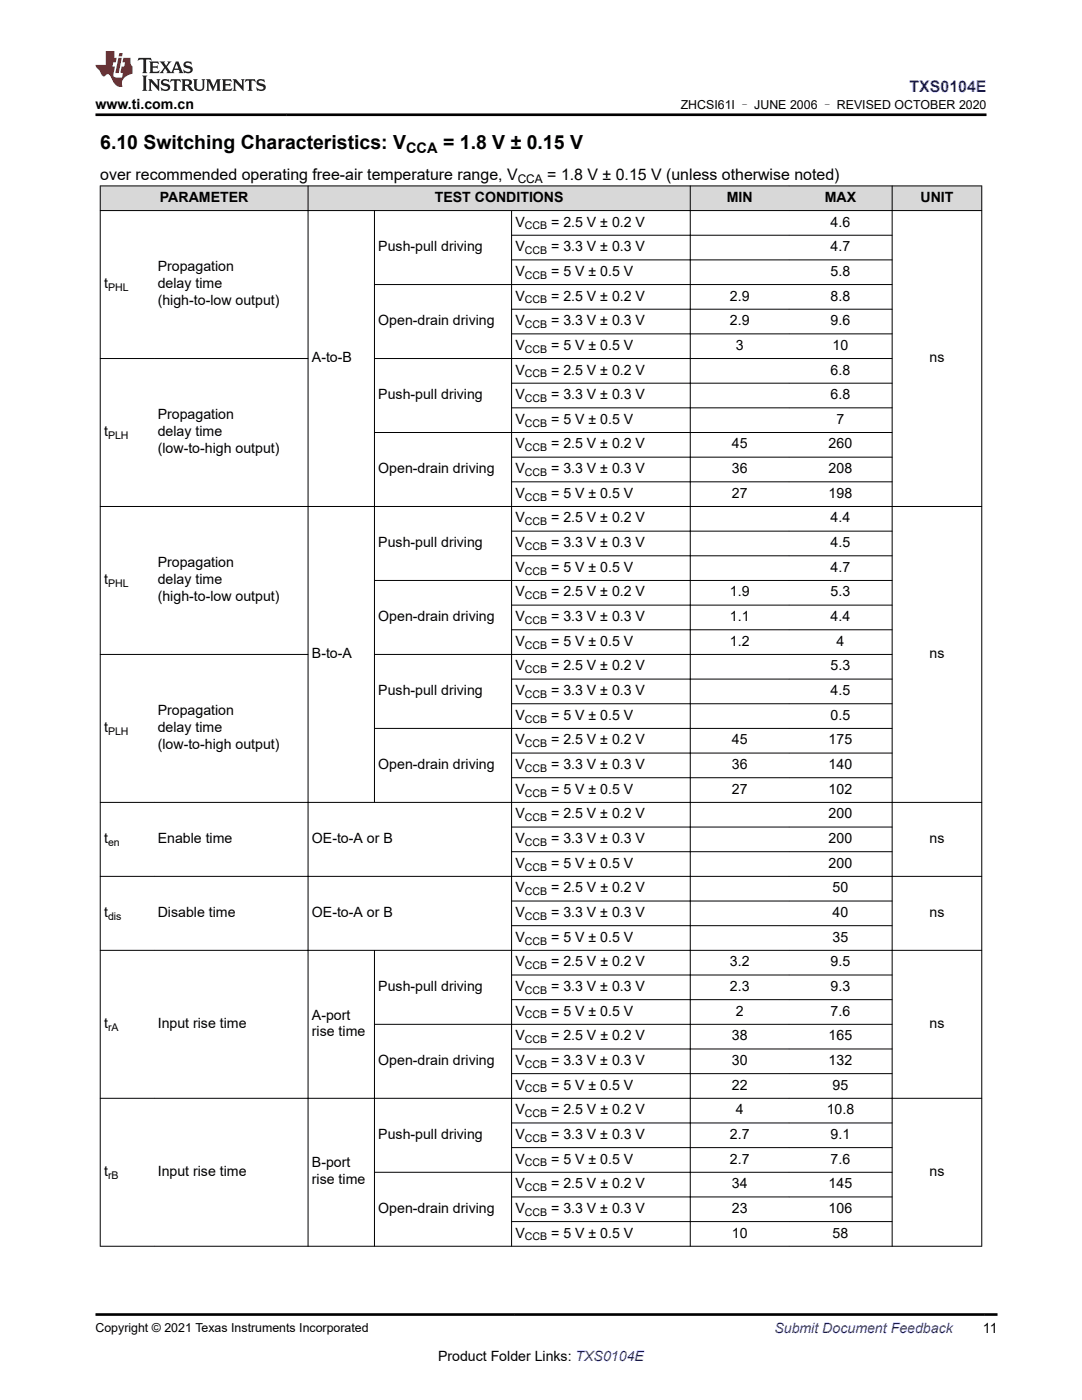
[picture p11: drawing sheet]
<svg xmlns="http://www.w3.org/2000/svg" width="216mm" height="279mm" viewBox="0 0 216 279" stroke-linecap="round" stroke-linejoin="round" font-family="sans-serif">
<defs><g id="words">
<g font-size="3.9">
<text x="20" y="29.8">6.10 Switching Characteristics: V</text>
<text x="88.4" y="29.8">= 1.8 V ± 0.15 V</text>
</g>
<text font-size="3.2" fill="#00f" x="181.5" y="18.3">TXS0104E</text>
<g font-size="3.2">
<text x="20" y="36">over recommended operating free-air temperature range, V</text>
<text x="109.2" y="36">= 1.8 V ± 0.15 V (unless otherwise noted)</text>
</g>
<text font-size="2.9" x="81" y="30.6">CCA</text>
<g font-size="2.8">
<text x="19.1" y="21.7">www.ti.com.cn</text>
<text x="31.9" y="40.3">PARAMETER</text>
<text x="86.7" y="40.3">TEST CONDITIONS</text>
<text x="145" y="40.3">MIN</text>
<text x="164.6" y="40.3">MAX</text>
<text x="183.7" y="40.3">UNIT</text>
<text x="102.8" y="45.2">V</text>
<text x="110" y="45.2">= 2.5 V ± 0.2 V</text>
<text x="165.7" y="45.2">4.6</text>
<text x="75.5" y="50.1">Push-pull driving</text>
<text x="102.8" y="50.1">V</text>
<text x="110" y="50.1">= 3.3 V ± 0.3 V</text>
<text x="165.7" y="50.1">4.7</text>
<text x="20.8" y="57.5">t</text>
<text x="31.5" y="54.1">Propagation</text>
<text x="31.5" y="57.5">delay time</text>
<text x="102.8" y="55.1">V</text>
<text x="102.8" y="60">V</text>
<text x="110" y="60">= 2.5 V ± 0.2 V</text>
<text x="110" y="55.1">= 5 V ± 0.5 V</text>
<text x="145.7" y="60">2.9</text>
<text x="165.7" y="60">8.8</text>
<text x="165.7" y="55.1">5.8</text>
<text x="31.5" y="60.9">(high-to-low output)</text>
<text x="75.5" y="64.9">Open-drain driving</text>
<text x="102.8" y="64.9">V</text>
<text x="110" y="64.9">= 3.3 V ± 0.3 V</text>
<text x="145.7" y="64.9">2.9</text>
<text x="165.7" y="64.9">9.6</text>
<text x="102.8" y="69.8">V</text>
<text x="110" y="69.8">= 5 V ± 0.5 V</text>
<text x="146.8" y="69.8">3</text>
<text x="166.1" y="69.8">10</text>
<text x="62.2" y="72.3">A-to-B</text>
<text x="102.8" y="74.7">V</text>
<text x="110" y="74.7">= 2.5 V ± 0.2 V</text>
<text x="165.7" y="74.7">6.8</text>
<text x="185.5" y="72.3">ns</text>
<text x="31.5" y="83.7">Propagation</text>
<text x="75.5" y="79.7">Push-pull driving</text>
<text x="102.8" y="79.7">V</text>
<text x="110" y="79.7">= 3.3 V ± 0.3 V</text>
<text x="165.7" y="79.7">6.8</text>
<text x="20.8" y="87">t</text>
<text x="31.5" y="87">delay time</text>
<text x="102.8" y="84.6">V</text>
<text x="102.8" y="89.5">V</text>
<text x="110" y="89.5">= 2.5 V ± 0.2 V</text>
<text x="110" y="84.6">= 5 V ± 0.5 V</text>
<text x="146" y="89.5">45</text>
<text x="165.3" y="89.5">260</text>
<text x="166.9" y="84.6">7</text>
<text x="31.5" y="90.4">(low-to-high output)</text>
<text x="75.5" y="94.4">Open-drain driving</text>
<text x="102.8" y="94.4">V</text>
<text x="110" y="94.4">= 3.3 V ± 0.3 V</text>
<text x="146.1" y="94.4">36</text>
<text x="165.3" y="94.4">208</text>
<text x="102.8" y="99.4">V</text>
<text x="110" y="99.4">= 5 V ± 0.5 V</text>
<text x="146.1" y="99.4">27</text>
<text x="165.3" y="99.4">198</text>
<text x="102.8" y="104.3">V</text>
<text x="110" y="104.3">= 2.5 V ± 0.2 V</text>
<text x="165.7" y="104.3">4.4</text>
<text x="31.5" y="113.2">Propagation</text>
<text x="75.5" y="109.2">Push-pull driving</text>
<text x="102.8" y="109.2">V</text>
<text x="110" y="109.2">= 3.3 V ± 0.3 V</text>
<text x="165.7" y="109.2">4.5</text>
<text x="20.8" y="116.6">t</text>
<text x="31.5" y="116.6">delay time</text>
<text x="31.5" y="120">(high-to-low output)</text>
<text x="102.8" y="114.1">V</text>
<text x="102.8" y="119">V</text>
<text x="110" y="119">= 2.5 V ± 0.2 V</text>
<text x="110" y="114.1">= 5 V ± 0.5 V</text>
<text x="145.7" y="119">1.9</text>
<text x="165.7" y="119">5.3</text>
<text x="165.7" y="114.1">4.7</text>
<text x="75.5" y="124">Open-drain driving</text>
<text x="102.8" y="124">V</text>
<text x="110" y="124">= 3.3 V ± 0.3 V</text>
<text x="145.7" y="124">1.1</text>
<text x="165.7" y="124">4.4</text>
<text x="62.2" y="131.3">B-to-A</text>
<text x="102.8" y="128.9">V</text>
<text x="110" y="128.9">= 5 V ± 0.5 V</text>
<text x="145.7" y="128.9">1.2</text>
<text x="166.9" y="128.9">4</text>
<text x="185.5" y="131.3">ns</text>
<text x="102.8" y="133.8">V</text>
<text x="110" y="133.8">= 2.5 V ± 0.2 V</text>
<text x="165.7" y="133.8">5.3</text>
<text x="31.5" y="142.7">Propagation</text>
<text x="75.5" y="138.7">Push-pull driving</text>
<text x="102.8" y="138.7">V</text>
<text x="102.8" y="143.6">V</text>
<text x="110" y="138.7">= 3.3 V ± 0.3 V</text>
<text x="110" y="143.6">= 5 V ± 0.5 V</text>
<text x="165.7" y="138.7">4.5</text>
<text x="165.7" y="143.6">0.5</text>
<text x="20.8" y="146.1">t</text>
<text x="31.5" y="146.1">delay time</text>
<text x="31.5" y="149.5">(low-to-high output)</text>
<text x="102.8" y="148.6">V</text>
<text x="110" y="148.6">= 2.5 V ± 0.2 V</text>
<text x="146" y="148.6">45</text>
<text x="165.3" y="148.6">175</text>
<text x="75.5" y="153.5">Open-drain driving</text>
<text x="102.8" y="153.5">V</text>
<text x="110" y="153.5">= 3.3 V ± 0.3 V</text>
<text x="146.1" y="153.5">36</text>
<text x="165.3" y="153.5">140</text>
<text x="102.8" y="158.4">V</text>
<text x="110" y="158.4">= 5 V ± 0.5 V</text>
<text x="146.1" y="158.4">27</text>
<text x="165.3" y="158.4">102</text>
<text x="102.8" y="163.3">V</text>
<text x="110" y="163.3">= 2.5 V ± 0.2 V</text>
<text x="165.3" y="163.3">200</text>
<text x="20.8" y="168.2">t</text>
<text x="31.5" y="168.2">Enable time</text>
<text x="62.2" y="168.2">OE-to-A or B</text>
<text x="102.8" y="168.2">V</text>
<text x="102.8" y="173.2">V</text>
<text x="110" y="168.2">= 3.3 V ± 0.3 V</text>
<text x="110" y="173.2">= 5 V ± 0.5 V</text>
<text x="165.3" y="173.2">200</text>
<text x="165.3" y="168.2">200</text>
<text x="185.5" y="168.2">ns</text>
<text x="102.8" y="178.1">V</text>
<text x="110" y="178.1">= 2.5 V ± 0.2 V</text>
<text x="166.1" y="178.1">50</text>
<text x="20.8" y="183">t</text>
<text x="31.5" y="183">Disable time</text>
<text x="62.2" y="183">OE-to-A or B</text>
<text x="102.8" y="183">V</text>
<text x="110" y="183">= 3.3 V ± 0.3 V</text>
<text x="166.1" y="183">40</text>
<text x="185.5" y="183">ns</text>
<text x="102.8" y="187.9">V</text>
<text x="110" y="187.9">= 5 V ± 0.5 V</text>
<text x="166.1" y="187.9">35</text>
<text x="75.5" y="197.8">Push-pull driving</text>
<text x="102.8" y="192.9">V</text>
<text x="102.8" y="197.8">V</text>
<text x="110" y="197.8">= 3.3 V ± 0.3 V</text>
<text x="110" y="192.9">= 2.5 V ± 0.2 V</text>
<text x="145.7" y="197.8">2.3</text>
<text x="145.7" y="192.9">3.2</text>
<text x="165.7" y="197.8">9.3</text>
<text x="165.7" y="192.9">9.5</text>
<text x="62.2" y="203.5">A-port</text>
<text x="102.8" y="202.7">V</text>
<text x="110" y="202.7">= 5 V ± 0.5 V</text>
<text x="146.8" y="202.7">2</text>
<text x="165.7" y="202.7">7.6</text>
<text x="20.8" y="205.2">t</text>
<text x="31.5" y="205.2">Input rise time</text>
<text x="62.2" y="206.9">rise time</text>
<text x="102.8" y="207.6">V</text>
<text x="110" y="207.6">= 2.5 V ± 0.2 V</text>
<text x="146.1" y="207.6">38</text>
<text x="165.3" y="207.6">165</text>
<text x="185.5" y="205.2">ns</text>
<text x="75.5" y="212.5">Open-drain driving</text>
<text x="102.8" y="212.5">V</text>
<text x="110" y="212.5">= 3.3 V ± 0.3 V</text>
<text x="146" y="212.5">30</text>
<text x="165.3" y="212.5">132</text>
<text x="102.8" y="217.5">V</text>
<text x="110" y="217.5">= 5 V ± 0.5 V</text>
<text x="146.1" y="217.5">22</text>
<text x="166.1" y="217.5">95</text>
<text x="75.5" y="227.3">Push-pull driving</text>
<text x="102.8" y="222.4">V</text>
<text x="102.8" y="227.3">V</text>
<text x="110" y="227.3">= 3.3 V ± 0.3 V</text>
<text x="110" y="222.4">= 2.5 V ± 0.2 V</text>
<text x="145.7" y="227.3">2.7</text>
<text x="146.8" y="222.4">4</text>
<text x="165" y="222.4">10.8</text>
<text x="165.7" y="227.3">9.1</text>
<text x="62.2" y="233">B-port</text>
<text x="102.8" y="232.2">V</text>
<text x="110" y="232.2">= 5 V ± 0.5 V</text>
<text x="145.7" y="232.2">2.7</text>
<text x="165.7" y="232.2">7.6</text>
<text x="20.8" y="234.7">t</text>
<text x="31.5" y="234.7">Input rise time</text>
<text x="62.2" y="236.4">rise time</text>
<text x="102.8" y="237.1">V</text>
<text x="110" y="237.1">= 2.5 V ± 0.2 V</text>
<text x="146.1" y="237.1">34</text>
<text x="165.3" y="237.1">145</text>
<text x="185.5" y="234.7">ns</text>
<text x="75.5" y="242.1">Open-drain driving</text>
<text x="102.8" y="242.1">V</text>
<text x="110" y="242.1">= 3.3 V ± 0.3 V</text>
<text x="146" y="242.1">23</text>
<text x="165.3" y="242.1">106</text>
<text x="102.8" y="247">V</text>
<text x="110" y="247">= 5 V ± 0.5 V</text>
<text x="146.1" y="247">10</text>
<text x="166.1" y="247">58</text>
<text x="196.1" y="266.1">11</text>
<text x="87.4" y="271.7">Product Folder Links: TXS0104E</text>
</g>
<text font-size="2.8" fill="#00f" x="154.5" y="266.1">Submit Document Feedback</text>
<g font-size="2.5">
<text x="135.8" y="21.8">ZHCSI61I – JUNE 2006 – REVISED OCTOBER 2020</text>
<text x="19.1" y="265.8">Copyright © 2021 Texas Instruments Incorporated</text>
</g>
<text font-size="2.4" x="103.3" y="36.6">CCA</text>
<g font-size="2.1">
<text x="104.7" y="45.8">CCB</text>
<text x="104.7" y="50.7">CCB</text>
<text x="21.6" y="58.1">PHL</text>
<text x="104.7" y="55.6">CCB</text>
<text x="104.7" y="60.5">CCB</text>
<text x="104.7" y="65.5">CCB</text>
<text x="104.7" y="70.4">CCB</text>
<text x="104.7" y="75.3">CCB</text>
<text x="104.7" y="80.2">CCB</text>
<text x="21.6" y="87.6">PLH</text>
<text x="104.7" y="85.2">CCB</text>
<text x="104.7" y="90.1">CCB</text>
<text x="104.7" y="95">CCB</text>
<text x="104.7" y="99.9">CCB</text>
<text x="104.7" y="104.8">CCB</text>
<text x="104.7" y="109.8">CCB</text>
<text x="21.6" y="117.1">PHL</text>
<text x="104.7" y="119.6">CCB</text>
<text x="104.7" y="114.7">CCB</text>
<text x="104.7" y="124.5">CCB</text>
<text x="104.7" y="129.4">CCB</text>
<text x="104.7" y="134.4">CCB</text>
<text x="104.7" y="139.3">CCB</text>
<text x="21.6" y="146.7">PLH</text>
<text x="104.7" y="149.1">CCB</text>
<text x="104.7" y="144.2">CCB</text>
<text x="104.7" y="154">CCB</text>
<text x="104.7" y="159">CCB</text>
<text x="104.7" y="163.9">CCB</text>
<text x="21.6" y="168.8">en</text>
<text x="104.7" y="168.8">CCB</text>
<text x="104.7" y="173.7">CCB</text>
<text x="104.7" y="178.7">CCB</text>
<text x="21.6" y="183.6">dis</text>
<text x="104.7" y="183.6">CCB</text>
<text x="104.7" y="188.5">CCB</text>
<text x="104.7" y="193.4">CCB</text>
<text x="104.7" y="198.3">CCB</text>
<text x="104.7" y="203.3">CCB</text>
<text x="21.6" y="205.7">rA</text>
<text x="104.7" y="208.2">CCB</text>
<text x="104.7" y="213.1">CCB</text>
<text x="104.7" y="218">CCB</text>
<text x="104.7" y="227.9">CCB</text>
<text x="104.7" y="222.9">CCB</text>
<text x="104.7" y="232.8">CCB</text>
<text x="21.6" y="235.2">rB</text>
<text x="104.7" y="237.7">CCB</text>
<text x="104.7" y="242.6">CCB</text>
<text x="104.7" y="247.6">CCB</text>
</g>
</g></defs>
<g fill="#d8d8d8">
<path d="M20 37.1h175.9v4.9h-175.9z" fill-rule="evenodd"/>
<path d="M20.1 37.2h41.3v4.8h-41.3z" fill-rule="evenodd"/>
<path d="M61.5 37.2h76.2v4.8h-76.2z" fill-rule="evenodd"/>
<path d="M137.8 37.2h19.6v4.8h-19.6z" fill-rule="evenodd"/>
<path d="M157.4 37.2h20.6v4.8h-20.6z" fill-rule="evenodd"/>
<path d="M178.1 37.2h17.7v4.8h-17.7z" fill-rule="evenodd"/>
</g>
<g fill="none" stroke="#000" stroke-width=".2">
<path d="M19.9 37.1h176.1M20 37v211.8M61.5 37v211.8M137.7 37v211.8M178 37v211.8M195.9 37v211.8M19.9 42h176.1M74.7 56.8h103.4M74.7 42v118.2M102 46.9h76.1M102 51.9h76.1M102.1 42v206.8"/>
<path d="M19.9 71.6h41.6M102 61.7h76.1M102 66.6h76.1M102 76.5h76.1M178.1 71.6h-103.4M74.7 86.3h103.4M102 81.4h76.1M102 91.2h76.1M102 96.2h76.1M74.7 115.8h103.4M102 106h76.1M102 110.9h76.1"/>
<path d="M196 101.1h-176.1M19.9 130.6h41.6M102 120.8h76.1M102 125.7h76.1M102 135.5h76.1M178.1 130.6h-103.4M102 140.4h76.1M102 150.3h76.1M102 155.2h76.1M178.1 145.4h-103.4M19.9 174.9h176.1M102 165.1h76.1"/>
<path d="M102 170h76.1M102 179.8h76.1M196 160.1h-176.1M19.9 189.7h176.1M74.7 189.6v59.2M102 184.7h76.1M102 194.6h76.1M102 199.5h76.1M19.9 219.2h176.1M102 209.3h76.1M102 214.3h76.1M178.1 204.4h-103.4"/>
<path d="M102 224.1h76.1M102 229h76.1M102 238.9h76.1M178.1 234h-103.4M19.9 248.7h176.1M102 243.8h76.1"/>
</g>
<path d="M27.7 11.6l-.2 .5 .5-.2h.6v.1v2.2l-.2 .4h1l-.2-.4v-2.2v-.1h.5l.5 .2-.1-.5zM29.8 12.3l.2 .4v1.5l-.2 .4h1.9l.1-.6a1.08 1.08 0 0 1-1.3 .2v-.7h.6l.4 .2v-.7l-.4 .2h-.6v-.5l.2-.2a1 1 0 0 1 1 .3l-.1-.5zM31.8 12.3l1 1.1-1 1.2h.9l-.2-.2 .4-.8 .5 .8-.2 .2h1.6l-.2-.2 .1-.5h1l.1 .5-.1 .2h.9l-.2-.3-.8-2h-.5l-1 2.2-.8-1.1 .9-1.1h-.8l.2 .2-.5 .6-.3-.6 .1-.2zM35.2 12.7l.4 1h-.8zM36.8 12.4a.65 .65 0 0 0-.2 .7 .65 .65 0 0 0 .6 .5l.7 .1 .1 .3a.79 .79 0 0 1-.7 .4 .79 .79 0 0 1-.7-.5l.1 .7 .2-.1a.93 .93 0 0 0 1.1 .1 .93 .93 0 0 0 .4-1 1.46 1.46 0 0 0-1.2-.6l-.1-.3a1.09 1.09 0 0 1 1.2 .2l-.2-.6-.1 .1-.6-.2zM28.4 15.1l.2 .4v2.2l-.2 .4h1l-.2-.4v-2.2l.2-.4zM29.6 15.8l.2 .4v1.5l-.2 .4h.8l-.3-.4v-1.3l1.7 1.8v-2l.2-.4h-.8l.2 .2 .1 1.1-1.2-1.3zM32.3 15.9a.65 .65 0 0 0-.2 .8 .65 .65 0 0 0 .7 .4l.6 .2 .1 .2a.79 .79 0 0 1-.7 .4 .79 .79 0 0 1-.7-.5l.1 .7 .2-.1a.93 .93 0 0 0 1.1 .1 .93 .93 0 0 0 .4-.9 1.46 1.46 0 0 0-1.2-.6l-.1-.4a1.09 1.09 0 0 1 1.2 .2l-.2-.6-.1 .1-.6-.1zM34.1 15.8l-.1 .6a.63 .63 0 0 1 .7-.3l.1 1.6-.3 .4h1l-.2-.4v-1.6a.66 .66 0 0 1 .8 .3l-.1-.6zM36.2 15.8l.2 .4v1.5l-.2 .4h.9l-.2-.2v-.7h.5l.1 .2a.79 .79 0 0 0 1.2 .6l-1-.9a.61 .61 0 0 0 .6-.6 .61 .61 0 0 0-.5-.7zM36.9 16.1h.2a.47 .47 0 0 1 .5 .1 .47 .47 0 0 1 .1 .5l-.2 .1-.6 .1zM38.5 15.8l.2 .2a2.27 2.27 0 0 0 .4 2 1.04 1.04 0 0 0 1.7-.7v-1.3l.2-.2h-.8l.2 .4v1.1a.6 .6 0 0 1-.6 .6 .6 .6 0 0 1-.6-.6v-1.1l.3-.4zM41.1 15.8l.2 .4v1.5l-.2 .4h.7l-.2-.4v-1.4l.9 1.9 .8-1.9v1.4l-.2 .4h1l-.3-.4v-1.5l.3-.4h-.8l-.7 1.5-.7-1.5zM44.3 15.8l.2 .4v1.5l-.2 .4h1.9l.1-.6a1.09 1.09 0 0 1-1.3 .2v-.7h.6l.4 .2v-.6l-.4 .2h-.6v-.6l.2-.1a1.01 1.01 0 0 1 1 .3l-.1-.6zM46.4 15.8l.3 .4v1.5l-.3 .4h.8l-.2-.4v-1.3l1.6 1.8v-2l.2-.4h-.7l.2 .2v1.1l-1.2-1.3zM49 15.8l-.1 .6a.63 .63 0 0 1 .8-.3v1.6l-.3 .4h1l-.2-.4v-1.6a.66 .66 0 0 1 .8 .3l-.1-.6zM51.4 15.9a.65 .65 0 0 0-.2 .8 .65 .65 0 0 0 .6 .4l.6 .2 .2 .2a.79 .79 0 0 1-.8 .4 .79 .79 0 0 1-.6-.5l.1 .7 .2-.1a.93 .93 0 0 0 1 .1 .93 .93 0 0 0 .5-.9 1.46 1.46 0 0 0-1.3-.6l-.1-.4a1.09 1.09 0 0 1 1.3 .2l-.2-.6-.2 .1-.5-.1z" fill="#231f20"/>
<path d="M21.1 10.2v2.8h-2v.3l.9 1a.95 .95 0 0 0 .9 .9 .59 .59 0 0 1 .6-.4 .59 .59 0 0 1 .5 .4l.4 .7a1.59 1.59 0 0 0 2.1 1.4 1.61 1.61 0 0 1 1-2.3l1-.3-.1-1.5a1.59 1.59 0 0 1-.4-1.7h-1.4l-.2 .9h.5l-.1 .9h-.5l-.2 1v.2l.4 .1-.2 .9h-.6a.73 .73 0 0 1-1.1-.7l.3-1.5h-.5l.2-.9h.5l.2-.9h-.5v-1.3zM23.6 11.5l-.6 3.1h.7l.6-3.1zM23.8 10.6l-.1 .6h.7l.1-.6z" fill="#ed1c24"/>
<path d="M19.1 22.9h177.8M19 262.3h180" fill="none" stroke="#000" stroke-width=".53"/>
<use href="#words"/>
</svg>
